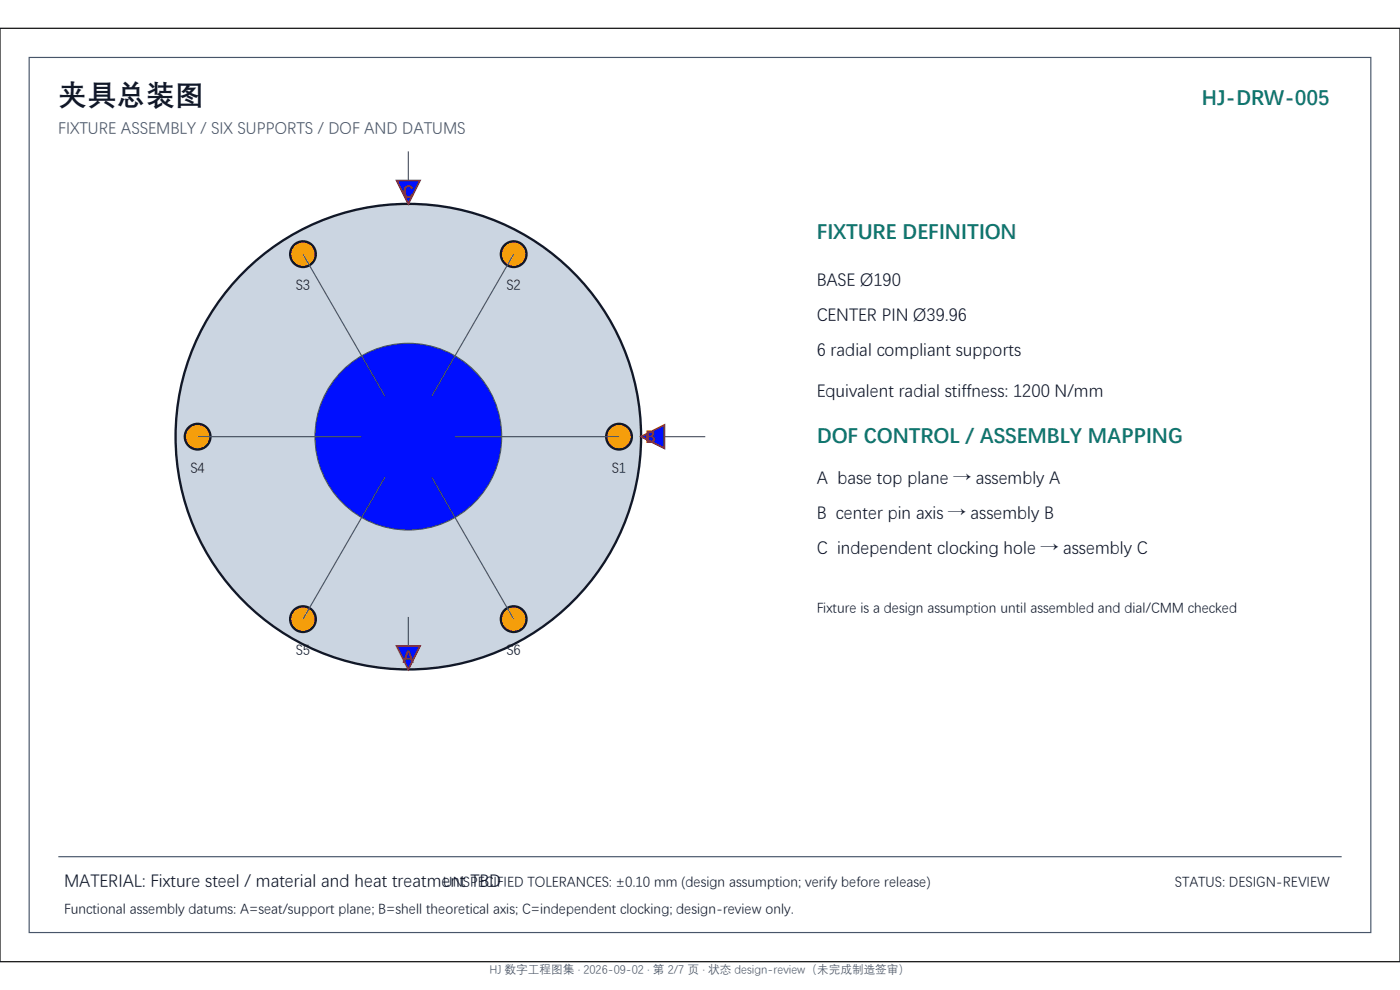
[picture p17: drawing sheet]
<svg xmlns="http://www.w3.org/2000/svg" width="297mm" height="210mm" viewBox="0 0 297 210" stroke-linecap="round" stroke-linejoin="round" font-family="sans-serif">
<defs><g id="words">
<text font-size="6.2" fill="#111827" x="12.4" y="22.1">夹具总装图</text>
<g font-size="4.5" fill="#0f766e">
<text x="255" y="22.1">HJ-DRW-005</text>
<text x="173.3" y="50.5">FIXTURE DEFINITION</text>
<text x="173.3" y="93.9">DOF CONTROL / ASSEMBLY MAPPING</text>
</g>
<g font-size="3.7" fill="#b91c1c">
<text x="85.5" y="41.8">C</text>
<text x="136.9" y="93.9">B</text>
<text x="85.4" y="140.5">A</text>
</g>
<g font-size="3.7" fill="#111827">
<text x="173.3" y="60.4">BASE Ø190</text>
<text x="173.3" y="67.9">CENTER PIN Ø39.96</text>
<text x="173.3" y="75.3">6 radial compliant supports</text>
<text x="173.3" y="84">Equivalent radial stiffness: 1200 N/mm</text>
<text x="173.3" y="102.5">A base top plane → assembly A</text>
<text x="173.3" y="109.9">B center pin axis → assembly B</text>
<text x="173.3" y="117.4">C independent clocking hole → assembly C</text>
<text x="13.6" y="187.9">MATERIAL: Fixture steel / material and heat treatment TBD</text>
</g>
<text font-size="3.5" fill="#475569" x="12.4" y="28.3">FIXTURE ASSEMBLY / SIX SUPPORTS / DOF AND DATUMS</text>
<g font-size="3" fill="#111827">
<text x="62.7" y="61.3">S3</text>
<text x="107.4" y="61.3">S2</text>
<text x="40.4" y="100">S4</text>
<text x="129.8" y="100">S1</text>
<text x="173.3" y="129.7">Fixture is a design assumption until assembled and dial/CMM checked</text>
<text x="62.7" y="138.8">S5</text>
<text x="107.4" y="138.8">S6</text>
<text x="94" y="187.9">UNSPECIFIED TOLERANCES: ±0.10 mm (design assumption; verify before release)</text>
<text x="249.3" y="187.9">STATUS: DESIGN-REVIEW</text>
<text x="13.6" y="193.6">Functional assembly datums: A=seat/support plane; B=shell theoretical axis; C=independent clocking; design-review only.</text>
</g>
<text font-size="2.5" fill="#475569" x="103.8" y="206.5">HJ 数字工程图集 · 2026-09-02 · 第 2/7 页 · 状态 design-review（未完成制造签审）</text>
</g></defs>
<path d="M0 6h297v198h-297z" fill-rule="evenodd" fill="#fff" stroke="#000" stroke-width=".25"/>
<path d="M6.2 12.2h284.6v185.6h-284.6z" fill="none" stroke="#475569" stroke-width=".25"/>
<circle cx="86.6" cy="92.6" r="49.4" fill="#cbd5e1" stroke="#111827" stroke-width=".5"/>
<circle cx="86.6" cy="92.6" r="10.4" fill="#94a3b8" stroke="#111827" stroke-width=".5"/>
<circle cx="86.6" cy="92.6" r="19.8" fill="#000fff" stroke="#475569" stroke-width=".25"/>
<circle cx="131.3" cy="92.6" r="2.72" fill="#f59e0b" stroke="#111827" stroke-width=".5"/>
<path d="M96.5 92.6h34.8" fill="none" stroke="#475569" stroke-width=".25"/>
<circle cx="109" cy="53.9" r="2.72" fill="#f59e0b" stroke="#111827" stroke-width=".5"/>
<path d="M109 53.9l-17.4 30.2" fill="none" stroke="#475569" stroke-width=".25"/>
<circle cx="64.3" cy="53.9" r="2.72" fill="#f59e0b" stroke="#111827" stroke-width=".5"/>
<path d="M64.3 53.9l17.4 30.2" fill="none" stroke="#475569" stroke-width=".25"/>
<circle cx="41.9" cy="92.6" r="2.72" fill="#f59e0b" stroke="#111827" stroke-width=".5"/>
<path d="M41.9 92.6h34.8" fill="none" stroke="#475569" stroke-width=".25"/>
<circle cx="64.3" cy="131.3" r="2.72" fill="#f59e0b" stroke="#111827" stroke-width=".5"/>
<path d="M81.7 101.2l-17.4 30.1" fill="none" stroke="#475569" stroke-width=".25"/>
<circle cx="109" cy="131.3" r="2.72" fill="#f59e0b" stroke="#111827" stroke-width=".5"/>
<path d="M91.6 101.2l17.4 30.1" fill="none" stroke="#475569" stroke-width=".25"/>
<path d="M84.1 137.1h5l-2.5 4.9z" fill="#000fff" stroke="#b91c1c" stroke-width=".37"/>
<path d="M86.6 130.9v6.2" fill="none" stroke="#475569" stroke-width=".25"/>
<path d="M136 92.6l5-2.5v5z" fill="#000fff" stroke="#b91c1c" stroke-width=".37"/>
<path d="M141 92.6h8.6" fill="none" stroke="#475569" stroke-width=".25"/>
<path d="M84.1 38.3h5l-2.5 4.9z" fill="#000fff" stroke="#b91c1c" stroke-width=".37"/>
<path d="M86.6 32.1v6.2M12.4 181.7h272.2" fill="none" stroke="#475569" stroke-width=".25"/>
<use href="#words"/>
</svg>
